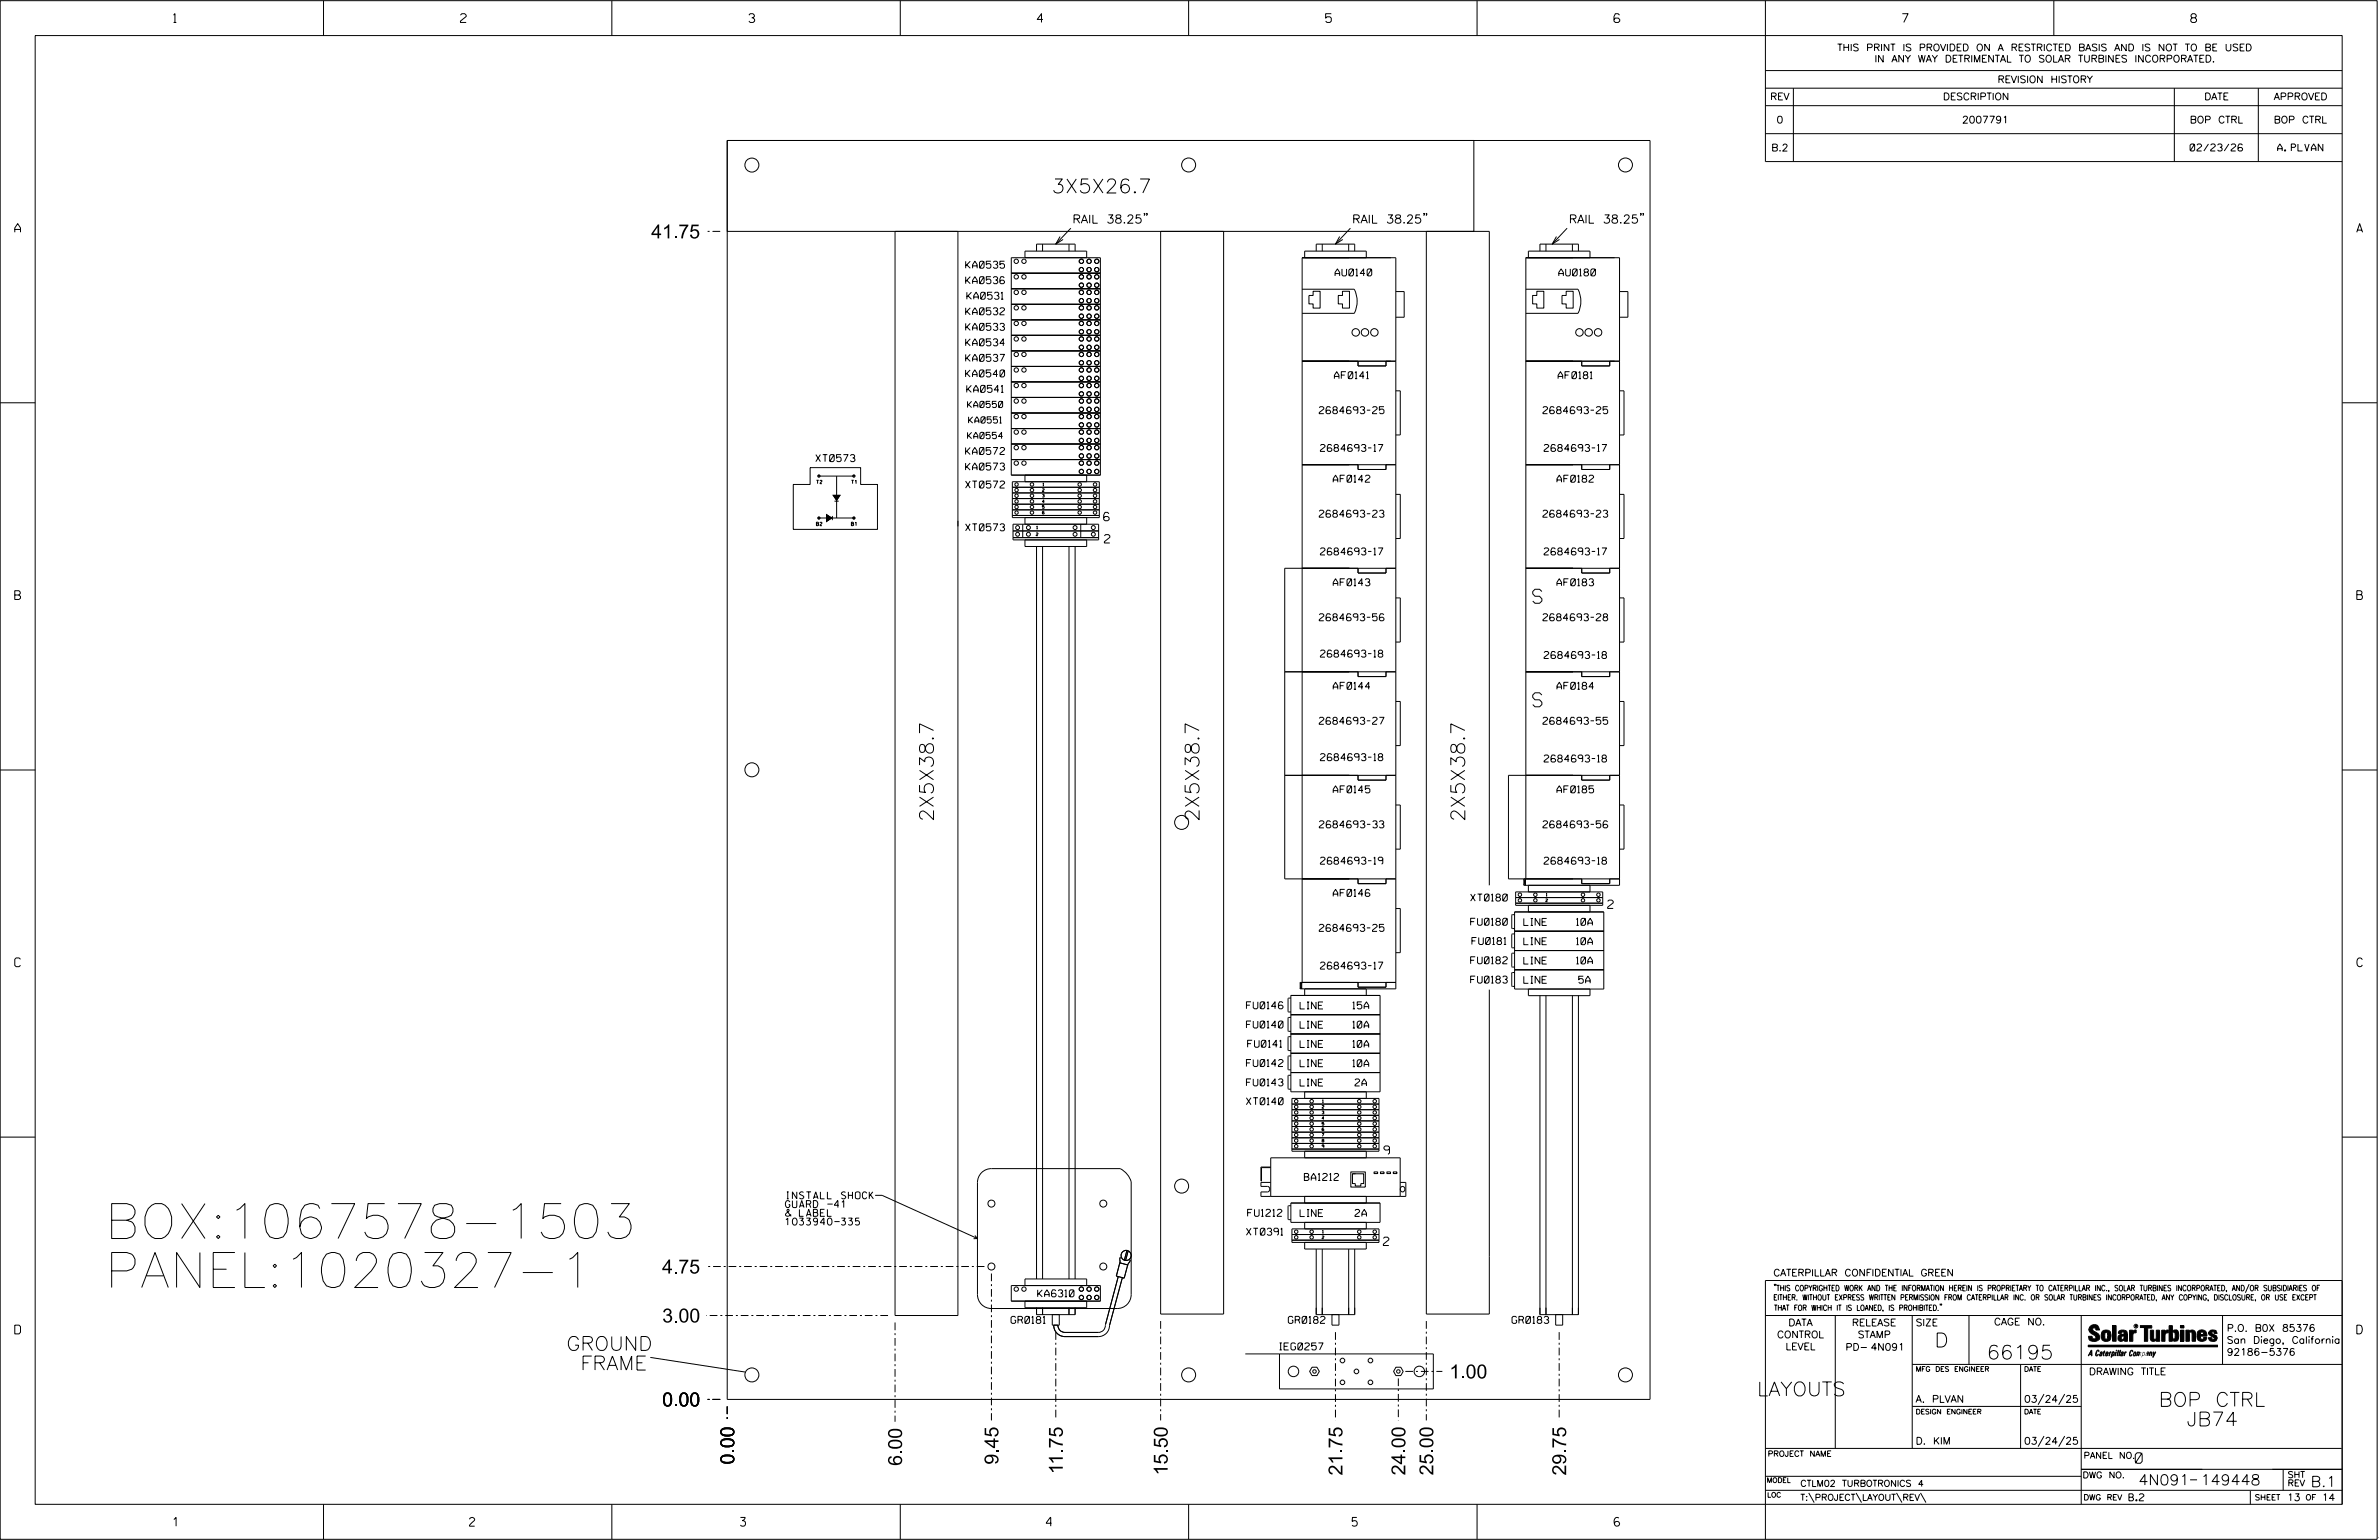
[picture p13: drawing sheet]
<svg xmlns="http://www.w3.org/2000/svg" width="864mm" height="559mm" viewBox="0 0 864 559" stroke-linecap="round" stroke-linejoin="round" font-family="sans-serif">
<defs><g id="words">
<g font-size="12.7">
<text x="38.1" y="449.4">BOX:1067578-1503</text>
<text x="38.1" y="467.2">PANEL:1020327-1</text>
</g>
<g font-size="5.1">
<text x="381.8" y="70">3X5X26.7</text>
<text x="236.4" y="86.5">41.75</text>
<text x="556.4" y="218.9">S</text>
<text x="556.4" y="256.5">S</text>
<text x="338.9" y="298.2" transform="rotate(-90 338.9 298.2)">2X5X38.7</text>
<text x="435.3" y="298.2" transform="rotate(-90 435.3 298.2)">2X5X38.7</text>
<text x="531.7" y="298.2" transform="rotate(-90 531.7 298.2)">2X5X38.7</text>
<text x="240.3" y="462.1">4.75</text>
<text x="240.4" y="479.9">3.00</text>
<text x="205.6" y="490">GROUND</text>
<text x="702.3" y="488.8">D</text>
<text x="207.6" y="497.1">FRAME</text>
<text x="721.2" y="493.2">66195</text>
<text x="526.1" y="500.2">1.00</text>
<text x="637.8" y="506.5">LAYOUTS</text>
<text x="240.4" y="510.3">0.00</text>
<text x="783.7" y="510.3">BOP CTRL</text>
<text x="793.8" y="517.4">JB74</text>
<text x="266.5" y="531.4" transform="rotate(-90 266.5 531.4)">0.00</text>
<text x="327.4" y="531.9" transform="rotate(-90 327.4 531.9)">6.00</text>
<text x="362.4" y="531.5" transform="rotate(-90 362.4 531.5)">9.45</text>
<text x="385.8" y="534.9" transform="rotate(-90 385.8 534.9)">11.75</text>
<text x="423.9" y="535.3" transform="rotate(-90 423.9 535.3)">15.50</text>
<text x="487.3" y="535.4" transform="rotate(-90 487.3 535.4)">21.75</text>
<text x="510.2" y="535.3" transform="rotate(-90 510.2 535.3)">24.00</text>
<text x="520.3" y="535.3" transform="rotate(-90 520.3 535.3)">25.00</text>
<text x="568.5" y="535.4" transform="rotate(-90 568.5 535.4)">29.75</text>
</g>
<g font-size="3.8">
<text x="775.1" y="531">0</text>
<text x="776.3" y="538.9">4N091</text>
<text x="798.8" y="538.9">149448</text>
<text x="838.8" y="539.5">B.1</text>
</g>
<g font-size="3.2">
<text x="63" y="8.2">1</text>
<text x="167.2" y="8.2">2</text>
<text x="271.8" y="8.2">3</text>
<text x="376.5" y="8.2">4</text>
<text x="481.2" y="8.2">5</text>
<text x="690.6" y="8.2">7</text>
<text x="795.3" y="8.2">8</text>
<text x="5.4" y="84.3">A</text>
<text x="855.5" y="84.3">A</text>
<text x="5.4" y="217.5">B</text>
<text x="855.6" y="217.5">B</text>
<text x="5.4" y="350.8">C</text>
<text x="855.6" y="350.8">C</text>
<text x="5.4" y="484">D</text>
<text x="855.6" y="484">D</text>
<text x="62.8" y="553.8">1</text>
<text x="170.4" y="553.8">2</text>
<text x="268.8" y="553.8">3</text>
<text x="379.8" y="553.8">4</text>
<text x="490.8" y="553.8">5</text>
<text x="585.9" y="553.8">6</text>
</g>
<g font-size="3">
<text x="389.3" y="81">RAIL 38.25&quot;</text>
<text x="490.8" y="81">RAIL 38.25&quot;</text>
<text x="569.5" y="81">RAIL 38.25&quot;</text>
<text x="400.7" y="189">6</text>
<text x="400.9" y="197">2</text>
<text x="583.6" y="329.6">2</text>
<text x="502.4" y="418.9">9</text>
<text x="502.2" y="451.9">2</text>
</g>
<g font-size="2.5">
<text x="666.9" y="18.5">THIS PRINT IS PROVIDED ON A RESTRICTED BASIS AND IS NOT TO BE USED</text>
<text x="680.5" y="22.6">IN ANY WAY DETRIMENTAL TO SOLAR TURBINES INCORPORATED.</text>
<text x="725.1" y="30">REVISION HISTORY</text>
<text x="642.6" y="36.3">REV</text>
<text x="705.3" y="36.3">DESCRIPTION</text>
<text x="800.2" y="36.3">DATE</text>
<text x="825.4" y="36.3">APPROVED</text>
<text x="644.9" y="44.7">0</text>
<text x="712.2" y="44.7">2007791</text>
<text x="794.9" y="44.7">BOP CTRL</text>
<text x="825.4" y="44.7">BOP CTRL</text>
<text x="643" y="54.8">B.2</text>
<text x="795" y="54.8">02/23/26</text>
<text x="826.8" y="54.8">A. PLVAN</text>
<text x="350.6" y="97.3">KA0535</text>
<text x="484.7" y="100.1">AU0140</text>
<text x="565.9" y="100.1">AU0180</text>
<text x="350.6" y="103">KA0536</text>
<text x="351" y="108.6">KA0531</text>
<text x="350.6" y="114.2">KA0532</text>
<text x="350.6" y="119.9">KA0533</text>
<text x="350.6" y="125.5">KA0534</text>
<text x="350.6" y="131.1">KA0537</text>
<text x="350.5" y="136.8">KA0540</text>
<text x="484.4" y="137.4">AF0141</text>
<text x="565.6" y="137.4">AF0181</text>
<text x="350.9" y="142.4">KA0541</text>
<text x="478.9" y="150.1">2684693-25</text>
<text x="560.1" y="150.1">2684693-25</text>
<text x="296.2" y="167.5">XT0573</text>
<text x="350.5" y="164.9">KA0572</text>
<text x="479.3" y="163.8">2684693-17</text>
<text x="560.5" y="163.8">2684693-17</text>
<text x="350.5" y="170.6">KA0573</text>
<text x="350.5" y="177.1">XT0572</text>
<text x="484" y="175">AF0142</text>
<text x="565.2" y="175">AF0182</text>
<text x="478.9" y="187.7">2684693-23</text>
<text x="560.1" y="187.7">2684693-23</text>
<text x="350.5" y="192.6">XT0573</text>
<text x="479.3" y="201.4">2684693-17</text>
<text x="560.5" y="201.4">2684693-17</text>
<text x="484" y="212.6">AF0143</text>
<text x="565.2" y="212.6">AF0183</text>
<text x="478.9" y="225.2">2684693-56</text>
<text x="560.1" y="225.2">2684693-28</text>
<text x="479.3" y="238.4">2684693-18</text>
<text x="560.5" y="239">2684693-18</text>
<text x="484" y="250.1">AF0144</text>
<text x="565.2" y="250.1">AF0184</text>
<text x="478.9" y="262.8">2684693-27</text>
<text x="560.1" y="262.8">2684693-55</text>
<text x="479.3" y="276">2684693-18</text>
<text x="560.5" y="276.5">2684693-18</text>
<text x="484" y="287.7">AF0145</text>
<text x="565.2" y="287.7">AF0185</text>
<text x="478.9" y="300.4">2684693-33</text>
<text x="560.1" y="300.4">2684693-56</text>
<text x="479.3" y="313.6">2684693-19</text>
<text x="560.5" y="313.6">2684693-18</text>
<text x="484" y="325.3">AF0146</text>
<text x="533.9" y="326.9">XT0180</text>
<text x="533.9" y="335.7">FU0180</text>
<text x="553.2" y="335.8">LINE</text>
<text x="572.3" y="335.8">10A</text>
<text x="478.9" y="338">2684693-25</text>
<text x="534.3" y="342.7">FU0181</text>
<text x="553.2" y="342.8">LINE</text>
<text x="572.3" y="342.8">10A</text>
<text x="479.3" y="351.7">2684693-17</text>
<text x="533.9" y="349.7">FU0182</text>
<text x="553.2" y="349.8">LINE</text>
<text x="572.3" y="349.8">10A</text>
<text x="533.9" y="356.7">FU0183</text>
<text x="553.2" y="356.8">LINE</text>
<text x="573.1" y="356.8">5A</text>
<text x="452.5" y="366">FU0146</text>
<text x="472" y="366.1">LINE</text>
<text x="491.1" y="366.1">15A</text>
<text x="452.5" y="373">FU0140</text>
<text x="472" y="373.1">LINE</text>
<text x="491.1" y="373.1">10A</text>
<text x="452.9" y="380">FU0141</text>
<text x="472" y="380.1">LINE</text>
<text x="491.1" y="380.1">10A</text>
<text x="452.5" y="387">FU0142</text>
<text x="472" y="387.1">LINE</text>
<text x="491.1" y="387.1">10A</text>
<text x="452.5" y="394">FU0143</text>
<text x="472" y="394.1">LINE</text>
<text x="491.9" y="394.1">2A</text>
<text x="452.4" y="400.9">XT0140</text>
<text x="473.5" y="428.3">BA1212</text>
<text x="285.1" y="435">INSTALL SHOCK</text>
<text x="285.1" y="441.4">&amp; LABEL</text>
<text x="285.1" y="438.2">GUARD -41</text>
<text x="452.9" y="441.4">FU1212</text>
<text x="472" y="441.4">LINE</text>
<text x="491.9" y="441.4">2A</text>
<text x="285.1" y="444.5">1033940-335</text>
<text x="452.5" y="448.2">XT0391</text>
<text x="643.8" y="463">CATERPILLAR CONFIDENTIAL GREEN</text>
<text x="376.7" y="470.6">KA6310</text>
<text x="367" y="480.2">GR0181</text>
<text x="467.7" y="480.2">GR0182</text>
<text x="548.9" y="480.2">GR0183</text>
<text x="645.1" y="485.5">CONTROL</text>
<text x="649.2" y="481.1">DATA</text>
<text x="672.3" y="481.1">RELEASE</text>
<text x="674.4" y="485.5">STAMP</text>
<text x="695.4" y="481.1">SIZE</text>
<text x="723.8" y="480.8">CAGE NO.</text>
<text x="808.4" y="483.1">P.O. B0X 85376</text>
<text x="464.5" y="489.8">IEG0257</text>
<text x="648.2" y="489.8">LEVEL</text>
<text x="669.9" y="490">PD- 4N091</text>
<text x="808.4" y="487.5">San Diego, California</text>
<text x="808.4" y="491.8">92186-5376</text>
<text x="758.3" y="498.9">DRAWING TITLE</text>
<text x="695.4" y="508.9">A. PLVAN</text>
<text x="734.8" y="508.9">03/24/25</text>
<text x="695.4" y="524.1">D. KIM</text>
<text x="734.8" y="524.1">03/24/25</text>
<text x="772.8" y="544.6">B.2</text>
<text x="830.2" y="544.6">13</text>
<text x="842.9" y="544.6">14</text>
</g>
<g font-size="2.3">
<text x="351.2" y="147.9">KA0550</text>
<text x="351.6" y="153.5">KA0551</text>
<text x="351.2" y="159.2">KA0554</text>
<text x="756.4" y="529.2">PANEL NO.</text>
<text x="653.5" y="539.4">CTLM02 TURBOTRONICS 4</text>
<text x="756" y="536.3">DWG NO.</text>
<text x="830.4" y="539.3">REV</text>
<text x="830.4" y="536.2">SHT</text>
<text x="653.5" y="544.5">T:\PROJECT\LAYOUT\REV\</text>
</g>
<g font-size="2">
<text x="643.8" y="468.4">&quot;THIS COPYRIGHTED WORK AND THE INFORMATION HEREIN IS PROPRIETARY TO CATERPILLAR INC., SOLAR TURBINES INCORPORATED, AND/OR SUBSIDIARIES OF</text>
<text x="643.8" y="471.8">EITHER. WITHOUT EXPRESS WRITTEN PERMISSION FROM CATERPILLAR INC. OR SOLAR TURBINES INCORPORATED, ANY COPYING, DISCLOSURE, OR USE EXCEPT</text>
<text x="644" y="475.6">THAT FOR WHICH IT IS LOANED, IS PROHIBITED.&quot;</text>
<text x="641.7" y="528.5">PROJECT NAME</text>
<text x="756.3" y="544.3">DWG REV</text>
<text x="818.5" y="544.3">SHEET</text>
<text x="836.9" y="544.3">OF</text>
</g>
<g font-size="1.8">
<text x="695.4" y="497.6">MFG DES ENGINEER</text>
<text x="734.8" y="497.6">DATE</text>
<text x="695.4" y="513.1">DESIGN ENGINEER</text>
<text x="734.8" y="513.1">DATE</text>
<text x="641.3" y="538">MODEL</text>
<text x="641.5" y="543.3">LOC</text>
</g>
<g font-size="1.3">
<text x="296.4" y="175.5">T2</text>
<text x="309.1" y="175.5">T1</text>
<text x="296.4" y="190.8">B2</text>
<text x="309.1" y="190.8">B1</text>
</g>
<g font-size="1">
<text x="378.4" y="178.3">2</text>
<text x="378.6" y="176.3">1</text>
<text x="378.4" y="180.4">3</text>
<text x="378.4" y="182.4">4</text>
<text x="378.4" y="184.5">5</text>
<text x="376.3" y="192">1</text>
<text x="378.4" y="186.5">6</text>
<text x="376.1" y="194.4">2</text>
<text x="561.1" y="327.2">2</text>
<text x="561.3" y="325.2">1</text>
<text x="480.1" y="400.1">1</text>
<text x="479.9" y="402.1">2</text>
<text x="479.9" y="404.2">3</text>
<text x="479.9" y="406.2">4</text>
<text x="479.9" y="408.3">5</text>
<text x="479.9" y="410.3">6</text>
<text x="479.9" y="414.4">8</text>
<text x="479.9" y="416.4">9</text>
<text x="479.9" y="449.5">2</text>
<text x="480.1" y="447.4">1</text>
</g>
<text font-size=".9" x="775.1" y="481.7">R</text>
</g></defs>
<g fill="none" stroke="#000" stroke-width=".36">
<path d="M.1 .2h862.8v558.4h-862.8zM12.8 12.9h837.4v533h-837.4zM117.4 .2v12.7M222.1 .2v12.7M326.8 .2v12.7M431.5 .2v12.7M536.2 .2v12.7M587.9 5.5l-.5-.5h-1l-.5 1v1.7l.5 .4h1l.6-.4v-.6l-.6-.5h-1l-.5 .5M640.9 .2v58.4h209.3M745.6 .2v12.7M640.9 25.6h209.3M640.9 32h209.3"/>
<path d="M640.9 38.3h209.3M651 32v26.6M789.3 32v26.6M819.8 32v26.6M264 51h271v33h-271zM264 51h335v456.8h-335zM640.9 48.5h209.3M415.6 77.5h-.3h.3l-.3 .7M416.5 77.5h-.4h.4l-.4 .7M517.1 77.5h-.3h.3l-.3 .7M517.9 77.5h-.2h.2l-.2 .7M595.8 77.5h-.3h.3l-.3 .7"/>
<path d="M596.6 77.5h-.3h.3l-.3 .7M324.9 84h22.8v393.3h-22.8zM367.1 93.5h32.4v78.9h-32.4zM367.1 99.1h32.4M372.1 93.5v-2.4h22.4v2.4M376.3 91.1v-2.5h14v2.5M378.5 88.6v2.5M384.8 85.8l-1.5 2.8 2.6-1.7M388.1 88.6v2.5M388.7 82.8l-5.4 5.8M421.3 84h22.9v392.8h-22.9zM473.6 93.5v-2.4h22.4v2.4"/>
<path d="M477.8 91.1v-2.5h14v2.5M480 88.6v2.5M486.3 85.8l-1.5 2.8 2.6-1.7M489.6 88.6v2.5M490.2 82.8l-5.4 5.8M554.8 93.5v-2.4h22.4v2.4M559 91.1v-2.5h14v2.5M561.2 88.6v2.5M565 85.8l-1.5 2.8 2.6-1.7M568.9 82.8l-5.4 5.8M570.8 88.6v2.5M367.1 110.4h32.4"/>
<path d="M367.1 104.8h32.4M367.1 116.1h32.4M472.7 105h18.9a9.9 9.9 0 0 1 0 8.7h-18.9M476.7 105.7h2.5v6.1h-2.5v-1.5h-1.5v-3.1h1.5zM487.3 105.7h2.6v6.1h-2.6v-1.5h-1.5v-3.1h1.5zM506.7 105.8h3v9.3h-3M553.9 105h18.9a9.9 9.9 0 0 1 0 8.7h-18.9M557.9 105.7h2.5v6.1h-2.5v-1.5h-1.5v-3.1h1.5zM568.5 105.7h2.6v6.1h-2.6v-1.5h-1.5v-3.1h1.5zM587.9 105.8h3v9.3h-3M367.1 121.7h32.4M367.1 127.3h32.4"/>
<path d="M367.1 133h32.4M367.1 138.6h32.4M472.7 131.1h34M493 131.1v1.7h10.1v-1.7M553.9 131.1h34M574.2 131.1v1.7h10.1v-1.7M.1 146.2h12.7M367.1 144.2h32.4M367.1 149.9h32.4M367.1 155.5h32.4M506.7 141.8h1.6v16h-1.6M587.9 141.8h1.6v16h-1.6"/>
<path d="M850.2 146.2h12.7M294.1 169.7h18.3v6.1h6.1v16.3h-30.5v-16.3h6.1zM297.6 172.8h12.1M303.7 172.8v15.2M367.1 166.8h32.4M367.1 161.1h32.4M367.5 174.8h31.6v13h-31.6zM367.5 178.9h31.6M367.5 176.8h31.6M372.1 172.4v2.4M394.5 172.4v2.4M472.7 168.6h34"/>
<path d="M493 168.6v1.8h10.1v-1.8M506.7 179.4h1.6v16h-1.6M553.9 168.6h34M574.2 168.6v1.8h10.1v-1.8M587.9 179.4h1.6v16h-1.6M297.6 188h12.1M302.2 187.2v1.5M302.9 181.9h1.5M367.5 187h31.6M367.5 180.9h31.6M367.5 183h31.6M367.5 185h31.6"/>
<path d="M367.7 190.2h31.1v5.7h-31.1zM367.7 195.1h31.1M367.7 192.7h31.1M371.3 190.2v4.9M372.1 187.8v2.4M372.1 195.9v2.4h22.4v-2.4M376.3 198.3v265.8M378.5 198.3v265.8M388.1 198.3v265.8M390.3 198.3v265.8M392.3 190.2v4.9M394.5 187.8v2.4"/>
<path d="M493 206.2v1.7h10.1v-1.7M506.7 217h1.6v16h-1.6M506.7 206.2h-40.3v112.7h40.3M553.9 206.2h34M574.2 206.2v1.7h10.1v-1.7M587.9 217h1.6v16h-1.6M466.4 243.8h40.3M493 243.8v1.7h10.1v-1.7M506.7 254.5h1.6v16h-1.6M553.9 243.8h34M574.2 243.8v1.7h10.1v-1.7M587.9 254.5h1.6v16h-1.6"/>
<path d="M.1 279.4h12.7M850.2 279.4h12.7M466.4 281.3h40.3M493 281.3v1.8h10.1v-1.8M506.7 292.1h1.6v16h-1.6M574.2 281.3v1.8h10.1v-1.8M587.9 281.3h-40.3v37.6h40.3M587.9 292.1h1.6v16h-1.6M493 318.9v1.7h10.1v-1.7M553.2 318.9l.6 2.3v-2.3l-.6 2.3zM553.9 318.9v-225.4h34v227.7h-34.7M574.2 318.9v1.7h10.1v-1.7"/>
<path d="M506.7 329.7h1.6v16h-1.6M540.6 321.2v-237.2h-22.8v392.8h22.8v-117.7M549.8 331.9l-1 .2v4.6l1 .2M549.8 338.9l-1 .2v4.6l1 .2M549.8 330.9h32.4v28h-32.4zM549.8 337.9h32.4M550.2 327.7h31.6M550.2 323.6h31.6v4.9h-31.6zM550.2 325.7h31.6M554.8 321.2v2.4M554.8 328.5v2.4M577.2 321.2v2.4"/>
<path d="M577.2 328.5v2.4M472 356.5v2.3M472 356.5h34.7M472 356.5l.5 2.3v-2.3l-.5 2.3M472.7 356.5v-263h34v265.3h-34.7M473.6 358.8v2.4M493 356.5v1.7h10.1v-1.7M496 358.8v2.4M549.8 345.9l-1 .2v4.6l1 .2M549.8 352.9l-1 .2v4.6l1 .2M549.8 344.9h32.4M549.8 351.9h32.4"/>
<path d="M554.8 358.9v2.4h22.4v-2.4M467.8 369.2l-.2 .2v4.6l1 .2M467.8 376.2l-.2 .2v4.6l1 .2M467.8 362.2l-.2 .2v4.6l1 .2M467.8 369.2h.8M467.8 376.2h.8M467.8 362.2h.8M468.6 361.2h32.4v35h-32.4zM468.6 375.2h32.4M468.6 368.2h32.4M559 361.3v115.7h14v-115.7M561.2 361.3v115.7"/>
<path d="M570.8 361.3v115.7M467.8 383.2l-.2 .2v4.6l1 .2M467.8 390.2l-.2 .1v4.7l1 .2M467.8 383.2h.8M467.8 390.2h.8M468.6 382.2h32.4M468.6 389.2h32.4M469 398.6h31.6v19.1h-31.6zM473.6 396.2v2.4M496 396.2v2.4M.1 412.6h12.7M469 416.9h31.6"/>
<path d="M469 400.6h31.6M469 402.7h31.6M469 404.7h31.6M469 406.7h31.6M469 408.8h31.6M469 410.8h31.6M469 412.9h31.6M469 414.9h31.6M473.6 417.7v2.4M479.9 411.3h.7l-.5 1M496 417.7v2.4M850.2 412.6h12.7"/>
<path d="M317.7 433.7h2.5l34.6 15.7M356.3 425.5l1.9-1.2 1.7-.3h46.7a7.9 7.9 0 0 1 4 4.8v40.9a5.1 5.1 0 0 1-5 5.1h-45.7a5.1 5.1 0 0 1-5.1-5.1v-40.6l.5-2.2zM461.3 434.1v-14h47v14M461.3 429h-3.6v1.5h2.4a1.03 1.03 0 0 1 .8 1 1.03 1.03 0 0 1-.8 1h-2.4v1.6h52.6v-5.1h-2M461.3 423.5h-3.6v5.1h.2v-4.9h3.4M467.8 437.5l-.2 .2v4.6l1 .3M467.8 437.5h.8M468.6 436.5h32.4v7h-32.4zM473.6 434.1v2.4M490.4 425.2h5.2v5.5h-5.2zM491 425.9h4v3.6h-1v.9h-2v-.9h-1v-3.6h1.1M496 434.1v2.4"/>
<path d="M498.8 425.2h1.3v.6h-1.3zM501.1 425.2h1.3v.6h-1.3zM503.4 425.2h1.4v.6h-1.4zM505.8 425.2h1.3v.6h-1.3zM353.9 448.3l.9 1.1-1.4 .1M406.5 458.2l2.9 .8-1.3 4.8-2.9-.8zM406.7 456.2l-.2 2.2M409.1 453.7l-.9 3.5M409.5 453.9l-.9 3.5M410.3 457.1l-1 2.1M469 450h31.6M469 445.9h31.6v4.9h-31.6z"/>
<path d="M469 448h31.6M473.6 443.5v2.4M477.8 453.2v23.8h14v-23.8M480 453.2v23.8M489.6 453.2v23.8M496 450.8v2.4h-22.4v-2.4M496 443.5v2.4M367.1 466.5h32.4v5.6h-32.4zM372.1 466.5v-2.4h22.4v2.4M376.3 474.5v2.5h14v-2.5M378.5 474.5v2.5M382 477v3.8h2.5v-3.8"/>
<path d="M388.1 474.5v2.5M394.5 472.1v2.4h-22.4v-2.4M405.9 463.2l-4.6 17.4a2.69 2.69 0 0 1-2.6 2.9h-12.1a2.53 2.53 0 0 1-2.6-2.7M407.4 463.6l-4.6 17.3a4 4 0 0 1-4.1 4.1h-12.1a4.1 4.1 0 0 1-4.1-4.2M483.5 477v3.8h2.6v-3.8M564.7 477v3.8h2.6v-3.8M640.9 477.3h209.3M644.2 466.1l-.1 .4M644.7 466.1l-.2 .4M666.2 477.3v48.3M694.2 477.3v48.3M704.4 473.3l-.1 .4"/>
<path d="M704.8 473.3l-.1 .4M714.8 477.3v17.8M755.5 477.3v68.6M806.8 477.3v17.8M816.5 466l-1.4 3.1M850.2 464.6h-209.3v94M850.2 464.8v81.1M236.1 492.5l34.5 5.4M452 491.3h68.3v12.7h-55.8v-12.7M476.3 496.1h1.7l.9 1.5-.9 1.5h-1.7l-.9-1.5zM506.7 496.1h1.8l.9 1.5-.9 1.5h-1.8l-.8-1.5zM694.2 495.1h156"/>
<path d="M733.5 495.1v30.5M758.6 481.4a2.02 2.02 0 0 1 3.1-.1l.5 1.3h-1.3l-.2-.6-.4-.2-.6 .1-.1 .4 .4 .7a2.46 2.46 0 0 1 2.2 2.9 2.83 2.83 0 0 1-3.8 .3l-.3-1.3h1.3l.2 .7 .6 .3 .5-.2 .2-.5-.4-.6-1.9-1.2-.4-.9zM759.2 491.3h-.7l.7-1.2v1.9h.2l-.1-2.1-1.3 2.1 .5-.5h.7M761.3 490l.3-.2 .4 .3-.1 .3-.3-.4-.4 .3-.3 1.6h.4l.4-.5-.3 .6-.4 .1-.3-.4zM762.6 490.6l.5-.1-.1 1.4h-.9a.74 .74 0 0 1 .9-.8l-.3 .7-.5 .1 .2-.5 .6-.2v-.5l-.7 .2zM763 483.2a2.17 2.17 0 0 1 3.1 0l.3 1.4-.3 1.5a2.17 2.17 0 0 1-3.1 0l-.3-1.5zM763.6 490.5l.4-.4 .2 .6h-.3l-.3 .9 .2 .4-.3-.1zM764.1 483.7l.5-.4 .4 .3v2.2l-.4 .2-.5-.2zM764.6 491.1l.6 .2v-.7l-.4-.1-.4 .6-.1 .8h.6M764.6 491.1l-.1 .8h.4M764.6 482.6v.8M764.8 490.7l.4 .1v.3h-.6z"/>
<path d="M765 491.5l-.1 .4zM766 490.5l-.5 1.5zM766 490.8l.4-.3-.4 .4M766.9 481h1.3v5.7h-1.3zM767 490.8l.5 .1-.3 .8-.4 .2zM767.3 490.5h-.5l-.5 2M767.3 490.5a.8 .8 0 0 1 .2 1 .8 .8 0 0 1-.9 .4l-.1 .6M767.3 490.5l-.1 .2M768.1 490.5l-.4 1.5zM768.2 489.9h.3l-.1 .2h-.2zM769 489.9l-.5 2.1zM769.7 489.9l-.6 2.1z"/>
<path d="M770.1 491.4l.5-.3-.5 .8zM770.4 491.9h.1M770.6 491.1l.1-.4-.7 .2 .1-.3 .6-.1 .2 .3-.5 1.1M770.6 491.1a.74 .74 0 0 0-.8 .8h.6M771 484.8h-.7l-.3 .6 .4 .7 .5-.3 .1-2.4h-.8l-.1 .4h-1.2a1.71 1.71 0 0 1 1.8-1.3 1.71 1.71 0 0 1 1.6 1.4v2.8h-1.1l-.1-.6M771 484.2l-1.5 .1a1.41 1.41 0 0 0 0 2.4l.5 .1 1.1-.7M771.2 486.1h-.1M771.4 490.5l.1 .3 .4-.3-.9 1.5zM771.5 490.8h.1M773 482.7h1.2v.5l.5-.5 .7-.1v1h-.6l-.5 .4-.1 2.7h-1.2zM773.3 490.3l.6-.4 .4 .2-.1 .4-.3-.4a1.28 1.28 0 0 0-.5 1.8l.6-.4-.1 .4-.8 .1zM774.7 490.8l.5-.3a.88 .88 0 0 1 .2 .9 .88 .88 0 0 1-.7 .7l-.2-.2z"/>
<path d="M774.8 490.9h.5l-.3 1h-.3l-.2-.2zM775.2 490.5l-.1 .2M776.8 481h4.3v.9h-1.5v4.8h-1.3M776.8 490.6l-.8 .2v-.3l-.4 1.5 .8-1.3v1.3l.3-1.2M779.3 491.1h.4M779.6 490.5h.3l-.3 1.4M779.6 490.7h.2l-.1 .4M779.7 491.1l-.1 .4M779.7 491.1l-.4 .2M780.1 492l.4-1.5 .1 .3 .3-.3 .3 .2-.3 1.3v-1.3l-.7 1.3M780.6 482.7h1.2v2.7l.1 .4 .4 .3 .4-.7v-2.7h1.2l.1 4h-1.3v-.5l-1.1 .6-.7-.3-.3-.7zM781.6 492.5l1-2-.8 1.3-.2-1.3-.2 2"/>
<path d="M784.7 482.7h1.2v.5l.5-.5 .7-.1v1h-.5l-.6 .4-.1 2.7h-1.2zM787.4 481h1.2v2a1.4 1.4 0 0 1 2.2 .2l.1 1.4-.4 1.9-1.5 .1-.4-.5v-1l.5 .9 .5-.3v-2.1l-.5-.4-.5 .7v2.8h-1.2zM791.5 482.7h1.3v4h-1.3zM791.5 481h1.3v.9h-1.3zM793.5 482.7h1.3v.4l.7-.5 1.1 .2 .4 .6v3.3h-1.2l-.3-3.4-.7 .2v3.2h-1.3zM794.8 483.1h.1M797.7 483.2a1.92 1.92 0 0 1 2.4-.5 1.92 1.92 0 0 1 1 2.1h-2.3v.8l.6 .5 .5-.3v-.5h1.2a1.83 1.83 0 0 1-2.1 1.4 1.83 1.83 0 0 1-1.5-2.1zM798.8 484.2v.6M799.1 483.4h.6l.2 .8h-1.1zM804.6 482.9a1.84 1.84 0 0 0-2.9 .8 3.3 3.3 0 0 0 2.2 1.9l-.5 .5-.4-.3-.1-.4h-1.2l.1 .6a1.92 1.92 0 0 0 2.9 .4M804.9 483.8h-1.2l-.2-.6-.5 .1-.1 .3 .1 .3 1.8 .9M805.1 488.1h-47.1v.6h47.1"/>
<path d="M694.2 510.3h61.3M742 505.8l-2.2 3.9M749.5 505.8l-2.2 3.9M640.9 525.6h209.2M640.9 535.7h114.6M742 521.1l-2.2 3.8M749.5 521.1l-2.2 3.8M755.5 533.2h94.7M795 537h2.6M828.8 533.2v7.6M117.4 545.9v12.7M222.1 545.9v12.7"/>
<path d="M326.8 545.9v12.7M431.5 545.9v12.7M536.2 545.9v12.7M640.9 540.8h209.3M656.6 541.7l2 3.5M673.8 541.7l1.9 3.5M688.4 541.7l2 3.5M697.2 541.7l1.9 3.5M816.9 541v4.9M863.5 558h.1"/>
<circle cx="272.9" cy="59.9" r="2.54"/>
<circle cx="431.5" cy="59.9" r="2.54"/>
<circle cx="590.1" cy="59.9" r="2.54"/>
<circle cx="368.9" cy="94.8" r=".79"/>
<circle cx="371.7" cy="94.8" r=".79"/>
<circle cx="392.6" cy="97.8" r=".79"/>
<circle cx="392.6" cy="94.8" r=".79"/>
<circle cx="395.3" cy="94.8" r=".79"/>
<circle cx="395.3" cy="97.8" r=".79"/>
<circle cx="398.1" cy="97.8" r=".79"/>
<circle cx="398.1" cy="94.8" r=".79"/>
<circle cx="368.9" cy="106.1" r=".8"/>
<circle cx="368.9" cy="111.7" r=".79"/>
<circle cx="368.9" cy="117.3" r=".8"/>
<circle cx="368.9" cy="100.5" r=".8"/>
<circle cx="371.7" cy="106.1" r=".8"/>
<circle cx="371.7" cy="111.7" r=".79"/>
<circle cx="371.7" cy="117.3" r=".8"/>
<circle cx="371.7" cy="100.5" r=".8"/>
<circle cx="392.6" cy="109.1" r=".8"/>
<circle cx="392.6" cy="106.1" r=".8"/>
<circle cx="392.6" cy="111.7" r=".79"/>
<circle cx="392.6" cy="114.7" r=".79"/>
<circle cx="392.6" cy="103.5" r=".8"/>
<circle cx="392.6" cy="117.3" r=".8"/>
<circle cx="392.6" cy="100.5" r=".8"/>
<circle cx="395.3" cy="106.1" r=".8"/>
<circle cx="395.3" cy="109.1" r=".8"/>
<circle cx="395.3" cy="111.7" r=".79"/>
<circle cx="395.3" cy="114.7" r=".79"/>
<circle cx="395.3" cy="103.5" r=".8"/>
<circle cx="395.3" cy="117.3" r=".8"/>
<circle cx="395.3" cy="100.5" r=".8"/>
<circle cx="398.1" cy="106.1" r=".8"/>
<circle cx="398.1" cy="109.1" r=".8"/>
<circle cx="398.1" cy="114.7" r=".79"/>
<circle cx="398.1" cy="111.7" r=".79"/>
<circle cx="398.1" cy="117.3" r=".8"/>
<circle cx="398.1" cy="103.5" r=".8"/>
<circle cx="398.1" cy="100.5" r=".8"/>
<circle cx="368.9" cy="128.6" r=".79"/>
<circle cx="368.9" cy="134.2" r=".79"/>
<circle cx="368.9" cy="123" r=".8"/>
<circle cx="368.9" cy="139.9" r=".8"/>
<circle cx="371.7" cy="128.6" r=".79"/>
<circle cx="371.7" cy="134.3" r=".79"/>
<circle cx="371.7" cy="123" r=".8"/>
<circle cx="371.7" cy="139.9" r=".8"/>
<circle cx="392.6" cy="131.6" r=".79"/>
<circle cx="392.6" cy="128.6" r=".79"/>
<circle cx="392.6" cy="137.3" r=".79"/>
<circle cx="392.6" cy="134.3" r=".79"/>
<circle cx="392.6" cy="126" r=".8"/>
<circle cx="392.6" cy="123" r=".8"/>
<circle cx="392.6" cy="120.4" r=".8"/>
<circle cx="392.6" cy="139.9" r=".8"/>
<circle cx="395.3" cy="137.3" r=".79"/>
<circle cx="395.3" cy="131.6" r=".79"/>
<circle cx="395.3" cy="134.3" r=".79"/>
<circle cx="395.3" cy="128.6" r=".79"/>
<circle cx="395.3" cy="139.9" r=".8"/>
<circle cx="395.3" cy="123" r=".8"/>
<circle cx="395.3" cy="120.4" r=".8"/>
<circle cx="395.3" cy="126" r=".8"/>
<circle cx="398.1" cy="131.6" r=".79"/>
<circle cx="398.1" cy="128.6" r=".79"/>
<circle cx="398.1" cy="137.3" r=".79"/>
<circle cx="398.1" cy="134.3" r=".79"/>
<circle cx="398.1" cy="123" r=".8"/>
<circle cx="398.1" cy="120.4" r=".8"/>
<circle cx="398.1" cy="126" r=".8"/>
<circle cx="398.1" cy="139.9" r=".8"/>
<circle cx="492.1" cy="120.6" r="1.35"/>
<circle cx="495.5" cy="120.6" r="1.35"/>
<circle cx="498.9" cy="120.6" r="1.35"/>
<circle cx="573.4" cy="120.6" r="1.35"/>
<circle cx="576.7" cy="120.6" r="1.35"/>
<circle cx="580.1" cy="120.6" r="1.35"/>
<circle cx="368.9" cy="145.5" r=".81"/>
<circle cx="368.9" cy="151.1" r=".79"/>
<circle cx="368.9" cy="156.8" r=".8"/>
<circle cx="371.7" cy="145.5" r=".81"/>
<circle cx="371.7" cy="151.1" r=".79"/>
<circle cx="371.7" cy="156.8" r=".8"/>
<circle cx="392.5" cy="145.5" r=".81"/>
<circle cx="392.6" cy="148.6" r=".8"/>
<circle cx="392.6" cy="154.2" r=".79"/>
<circle cx="392.6" cy="151.1" r=".79"/>
<circle cx="392.6" cy="142.9" r=".8"/>
<circle cx="392.6" cy="159.8" r=".8"/>
<circle cx="392.6" cy="156.8" r=".8"/>
<circle cx="395.3" cy="145.5" r=".81"/>
<circle cx="395.3" cy="148.6" r=".8"/>
<circle cx="395.3" cy="151.1" r=".79"/>
<circle cx="395.3" cy="154.2" r=".79"/>
<circle cx="395.3" cy="159.8" r=".8"/>
<circle cx="395.3" cy="156.8" r=".8"/>
<circle cx="395.3" cy="142.9" r=".8"/>
<circle cx="398.1" cy="145.5" r=".81"/>
<circle cx="398.1" cy="148.6" r=".8"/>
<circle cx="398.1" cy="154.2" r=".79"/>
<circle cx="398.1" cy="151.1" r=".79"/>
<circle cx="398.1" cy="156.8" r=".8"/>
<circle cx="398.1" cy="142.9" r=".8"/>
<circle cx="398.1" cy="159.8" r=".8"/>
<circle cx="368.9" cy="162.4" r=".8"/>
<circle cx="368.9" cy="168" r=".79"/>
<circle cx="369" cy="177.8" r=".62"/>
<circle cx="369" cy="179.9" r=".62"/>
<circle cx="369" cy="175.8" r=".62"/>
<circle cx="371.7" cy="162.4" r=".8"/>
<circle cx="371.7" cy="168" r=".79"/>
<circle cx="374.6" cy="177.8" r=".64"/>
<circle cx="374.6" cy="175.8" r=".64"/>
<circle cx="374.6" cy="179.9" r=".64"/>
<circle cx="391.9" cy="177.8" r=".64"/>
<circle cx="391.9" cy="175.8" r=".64"/>
<circle cx="391.9" cy="179.9" r=".64"/>
<circle cx="392.6" cy="165.5" r=".8"/>
<circle cx="392.6" cy="162.4" r=".8"/>
<circle cx="392.6" cy="168" r=".79"/>
<circle cx="392.6" cy="171.1" r=".79"/>
<circle cx="395.3" cy="165.5" r=".8"/>
<circle cx="395.3" cy="162.4" r=".8"/>
<circle cx="395.3" cy="171.1" r=".79"/>
<circle cx="395.3" cy="168" r=".79"/>
<circle cx="397.5" cy="175.8" r=".64"/>
<circle cx="397.5" cy="177.8" r=".64"/>
<circle cx="397.5" cy="179.9" r=".64"/>
<circle cx="398.1" cy="165.5" r=".8"/>
<circle cx="398.1" cy="162.4" r=".8"/>
<circle cx="398.1" cy="171.1" r=".79"/>
<circle cx="398.1" cy="168" r=".79"/>
<circle cx="369" cy="181.9" r=".62"/>
<circle cx="369" cy="184" r=".62"/>
<circle cx="369" cy="186" r=".61"/>
<circle cx="369.4" cy="191.4" r=".71"/>
<circle cx="369.4" cy="193.9" r=".71"/>
<circle cx="373.3" cy="191.4" r=".73"/>
<circle cx="373.3" cy="193.9" r=".73"/>
<circle cx="374.6" cy="181.9" r=".64"/>
<circle cx="374.6" cy="184" r=".64"/>
<circle cx="374.6" cy="186" r=".63"/>
<circle cx="390.3" cy="191.4" r=".73"/>
<circle cx="390.3" cy="193.9" r=".73"/>
<circle cx="391.9" cy="184" r=".64"/>
<circle cx="391.9" cy="181.9" r=".64"/>
<circle cx="391.9" cy="186" r=".63"/>
<circle cx="396.9" cy="191.4" r=".72"/>
<circle cx="396.9" cy="193.9" r=".72"/>
<circle cx="397.5" cy="184" r=".64"/>
<circle cx="397.5" cy="181.9" r=".64"/>
<circle cx="397.5" cy="186" r=".63"/>
<circle cx="272.9" cy="279.3" r="2.54"/>
<circle cx="428.9" cy="298.4" r="2.54"/>
<circle cx="551.7" cy="324.7" r=".64"/>
<circle cx="551.8" cy="326.7" r=".63"/>
<circle cx="557.4" cy="324.7" r=".64"/>
<circle cx="557.4" cy="326.7" r=".63"/>
<circle cx="574.6" cy="324.7" r=".64"/>
<circle cx="574.6" cy="326.7" r=".63"/>
<circle cx="580.2" cy="324.7" r=".64"/>
<circle cx="580.3" cy="326.7" r=".63"/>
<circle cx="470.5" cy="399.6" r=".64"/>
<circle cx="476.1" cy="399.6" r=".64"/>
<circle cx="493.4" cy="399.6" r=".64"/>
<circle cx="499" cy="399.6" r=".64"/>
<circle cx="470.5" cy="407.7" r=".64"/>
<circle cx="470.5" cy="409.8" r=".64"/>
<circle cx="470.5" cy="411.8" r=".64"/>
<circle cx="470.5" cy="401.6" r=".64"/>
<circle cx="470.5" cy="405.7" r=".64"/>
<circle cx="470.5" cy="413.9" r=".64"/>
<circle cx="470.5" cy="415.9" r=".63"/>
<circle cx="470.5" cy="403.7" r=".63"/>
<circle cx="476.1" cy="409.8" r=".64"/>
<circle cx="476.1" cy="413.9" r=".64"/>
<circle cx="476.1" cy="401.6" r=".64"/>
<circle cx="476.1" cy="405.7" r=".64"/>
<circle cx="476.1" cy="411.8" r=".64"/>
<circle cx="476.1" cy="407.7" r=".64"/>
<circle cx="476.1" cy="415.9" r=".63"/>
<circle cx="476.2" cy="403.7" r=".63"/>
<circle cx="493.4" cy="409.8" r=".64"/>
<circle cx="493.4" cy="405.7" r=".64"/>
<circle cx="493.4" cy="401.6" r=".64"/>
<circle cx="493.4" cy="411.8" r=".64"/>
<circle cx="493.4" cy="413.9" r=".64"/>
<circle cx="493.4" cy="407.7" r=".64"/>
<circle cx="493.4" cy="415.9" r=".63"/>
<circle cx="493.4" cy="403.7" r=".63"/>
<circle cx="499" cy="411.8" r=".64"/>
<circle cx="499" cy="405.7" r=".64"/>
<circle cx="499" cy="407.7" r=".64"/>
<circle cx="499" cy="409.8" r=".64"/>
<circle cx="499" cy="401.6" r=".64"/>
<circle cx="499" cy="413.9" r=".64"/>
<circle cx="499" cy="415.9" r=".63"/>
<circle cx="499" cy="403.7" r=".63"/>
<circle cx="359.9" cy="436.7" r="1.27"/>
<circle cx="400.5" cy="436.7" r="1.27"/>
<circle cx="428.9" cy="430.4" r="2.54"/>
<circle cx="509.1" cy="431.6" r=".94"/>
<circle cx="359.9" cy="459.6" r="1.28"/>
<circle cx="400.5" cy="459.6" r="1.28"/>
<circle cx="408.8" cy="455.5" r="1.83"/>
<circle cx="470.5" cy="449" r=".64"/>
<circle cx="470.5" cy="446.9" r=".64"/>
<circle cx="476.1" cy="446.9" r=".64"/>
<circle cx="476.1" cy="449" r=".64"/>
<circle cx="493.4" cy="446.9" r=".64"/>
<circle cx="493.4" cy="449" r=".64"/>
<circle cx="499" cy="446.9" r=".64"/>
<circle cx="499" cy="449" r=".64"/>
<circle cx="368.9" cy="467.8" r=".79"/>
<circle cx="371.7" cy="467.8" r=".79"/>
<circle cx="392.6" cy="470.8" r=".79"/>
<circle cx="392.6" cy="467.8" r=".79"/>
<circle cx="395.3" cy="470.8" r=".79"/>
<circle cx="395.3" cy="467.8" r=".79"/>
<circle cx="398.1" cy="467.8" r=".79"/>
<circle cx="398.1" cy="470.8" r=".79"/>
<circle cx="272.9" cy="498.9" r="2.54"/>
<circle cx="431.5" cy="498.9" r="2.54"/>
<circle cx="469.5" cy="497.6" r="1.9"/>
<circle cx="477.2" cy="497.6" r=".63"/>
<circle cx="487.3" cy="493.7" r=".84"/>
<circle cx="492.4" cy="497.6" r=".84"/>
<circle cx="497.5" cy="493.7" r=".85"/>
<circle cx="507.6" cy="497.6" r=".63"/>
<circle cx="515.2" cy="497.6" r="1.9"/>
<circle cx="590.1" cy="498.9" r="2.54"/>
<circle cx="775.4" cy="481.2" r=".69"/>
<circle cx="487.3" cy="501.6" r=".84"/>
<circle cx="497.5" cy="501.6" r=".85"/>
</g>
<g fill="#000">
<path d="M302.2 179.6h3l-1.5 2.3zM299.9 186.4l2.3 1.6-2.3 1.5zM768.1 490.5l-.4 1.5zM768.2 489.9h.3l-.1 .2h-.2zM769 489.9l-.5 2.1zM769.7 489.9l-.6 2.1zM791.5 481h1.3v.9h-1.3zM791.5 482.7h1.3v4h-1.3zM758 488.1h47.1v.6h-47.1z"/>
<path d="M296.7 172.8h1.2a.62 .62 0 0 1-.6 .6 .62 .62 0 0 1-.6-.6z" fill-rule="evenodd"/>
<path d="M296.8 172.3l.7-.1 .4 .6h-1.2z" fill-rule="evenodd"/>
<path d="M309.4 172.8h1.2a.62 .62 0 0 1-.6 .6 .62 .62 0 0 1-.6-.6z" fill-rule="evenodd"/>
<path d="M309.5 172.3l.7-.1 .4 .6h-1.2z" fill-rule="evenodd"/>
<path d="M296.7 188h1.2a.62 .62 0 0 1-.6 .6 .62 .62 0 0 1-.6-.6z" fill-rule="evenodd"/>
<path d="M296.8 187.5l.7-.1 .4 .6h-1.2z" fill-rule="evenodd"/>
<path d="M309.4 188h1.2a.62 .62 0 0 1-.6 .6 .62 .62 0 0 1-.6-.6z" fill-rule="evenodd"/>
<path d="M309.5 187.5l.7-.1 .4 .6h-1.2z" fill-rule="evenodd"/>
<path d="M759.2 489.9l-1.2 2.1 .5-.5h.7v.5h.2zM759.2 490.1v1.2h-.7z" fill-rule="evenodd"/>
<path d="M758.6 481.4a2.02 2.02 0 0 1 3.1-.1l.5 1.3h-1.3l-.2-.6-.4-.2-.6 .1-.1 .4 .4 .7a2.46 2.46 0 0 1 2.2 2.9 2.83 2.83 0 0 1-3.8 .3l-.3-1.3h1.3l.2 .7 .6 .3 .5-.2 .2-.5-.4-.6-1.9-1.2-.4-.9z" fill-rule="evenodd"/>
<path d="M761.3 490l.3-.2 .4 .3-.1 .3-.3-.4-.4 .3-.3 1.6h.4l.4-.5-.3 .6-.4 .1-.3-.4z" fill-rule="evenodd"/>
<path d="M762.6 490.6l.5-.1-.1 1.4h-.9a.74 .74 0 0 1 .9-.8l-.6 .3-.2 .5 .5-.1 .3-.6v-.5l-.7 .2z" fill-rule="evenodd"/>
<path d="M763.6 490.5l.4-.4 .2 .6h-.3l-.3 .9 .2 .4-.3-.1z" fill-rule="evenodd"/>
<path d="M764.8 490.5l.5 .3-.1 .5h-.6l.6-.2v-.3l-.4-.1-.3 1.2h.4l.3-.4-.6 .6-.3-.2v-.4z" fill-rule="evenodd"/>
<path d="M763 483.2a2.17 2.17 0 0 1 3.1 0l.3 1.4-.3 1.5a2.17 2.17 0 0 1-3.1 0l-.3-1.5zM764.1 483.7v2.1l.5 .2 .4-.2v-2.2l-.4-.3z" fill-rule="evenodd"/>
<path d="M766 490.5v.3l.4-.1-.4 .2-.5 1.1z" fill-rule="evenodd"/>
<path d="M766.8 490.5l-.5 2 .3-.6a.71 .71 0 0 0 .9-.5 .71 .71 0 0 0-.4-.9zM767 490.8l.5 .1-.3 .8-.4 .2z" fill-rule="evenodd"/>
<path d="M766.9 481h1.3v5.7h-1.3z" fill-rule="evenodd"/>
<path d="M770.1 490.6l.6-.1 .2 .3-.4 1.2-.5 .1-.2-.5 .3-.5h.5l-.7 .5v.3l.4-.1 .4-.9-.5-.2-.2 .2z" fill-rule="evenodd"/>
<path d="M769.4 482.8l-.5 1h1.2l.1-.4h.8v.8l-1.5 .1a1.41 1.41 0 0 0 0 2.4l.5 .1 1.1-.7 .1 .6h1.1v-2.8a1.79 1.79 0 0 0-2.4-1.2zM770.3 484.8h.7l-.1 1-.5 .3-.4-.7z" fill-rule="evenodd"/>
<path d="M771.4 490.5l.1 .3 .4-.3-.9 1.5z" fill-rule="evenodd"/>
<path d="M773 482.7h1.2v.5l.5-.5 .7-.1v1h-.6l-.5 .4-.1 2.7h-1.2z" fill-rule="evenodd"/>
<path d="M773.3 490.3l.6-.4 .4 .2-.1 .4-.3-.4a1.28 1.28 0 0 0-.5 1.8l.6-.4-.3 .5h-.6z" fill-rule="evenodd"/>
<path d="M774.7 490.8l-.2 1.1h.7a.96 .96 0 0 0 0-1.4zM774.8 490.9h.5l-.1 .6-.5 .4-.2-.2z" fill-rule="evenodd"/>
<path d="M776 490.5v.3l.4-.3 .2 .3 .7-.2-.3 1.4v-1.3l-.6 1.3v-1.3l-.8 1.3z" fill-rule="evenodd"/>
<path d="M776.8 481h4.3v.9h-1.5v4.8h-1.3v-4.8h-1.5z" fill-rule="evenodd"/>
<path d="M777.9 490.5l-.5 2 .3-.6a.71 .71 0 0 0 .9-.5 .71 .71 0 0 0-.4-.9zM778.1 490.8l.3-.1 .1 .4-.5 .8-.2-.5z" fill-rule="evenodd"/>
<path d="M779.3 490.6l.6-.1-.3 1.5-.7-.1a.67 .67 0 0 1 .8-.8l-.6 .3-.1 .5 .4-.1 .4-.9-.4-.2-.3 .2z" fill-rule="evenodd"/>
<path d="M780.5 490.5l.1 .3 .3-.3 .3 .2-.3 1.3v-1.3l-.8 1.3z" fill-rule="evenodd"/>
<path d="M780.6 482.7h1.2v2.7l.1 .4 .4 .3 .4-.7v-2.7h1.2l.1 4h-1.3v-.5l-1.1 .6-.7-.3-.3-.7z" fill-rule="evenodd"/>
<path d="M781.6 490.5l.2 1.3 .8-1.3-1.2 2z" fill-rule="evenodd"/>
<path d="M784.7 482.7h1.2v.5l.5-.5 .7-.1v1h-.5l-.6 .4-.1 2.7h-1.2z" fill-rule="evenodd"/>
<path d="M787.4 481h1.2v2a1.4 1.4 0 0 1 2.2 .2l.1 1.4-.4 1.9-1.5 .1-.4-.5v-1l.5 .9 .5-.3v-2.1l-.5-.4-.5 .7v2.8h-1.2z" fill-rule="evenodd"/>
<path d="M793.5 482.7h1.3v.4a1.29 1.29 0 0 1 2.2 .3v3.3h-1.2l-.3-3.4-.7 .2v3.2h-1.3z" fill-rule="evenodd"/>
<path d="M797.7 483.2a1.92 1.92 0 0 1 2.4-.5 1.92 1.92 0 0 1 1 2.1h-2.3v.8l.6 .5 .5-.3v-.5h1.2a1.83 1.83 0 0 1-2.1 1.4 1.83 1.83 0 0 1-1.5-2.1zM799.1 483.4l-.3 .8h1.1l-.2-.8z" fill-rule="evenodd"/>
<path d="M801.9 483.2a1.94 1.94 0 0 1 3 .1v.5h-1.2l-.2-.6-.5 .1-.1 .3 .1 .3 1.8 .9a1.2 1.2 0 0 1 .1 1.3 1.2 1.2 0 0 1-1.2 .7l-1.6-.4-.4-1h1.2l.1 .4 .4 .3 .5-.5a3.3 3.3 0 0 1-2.2-1.9z" fill-rule="evenodd"/>
<circle cx="761.4" cy="492" r=".07"/>
<circle cx="762.2" cy="485.1" r=".07"/>
<circle cx="769.3" cy="492" r=".07"/>
<circle cx="773.1" cy="486.7" r=".07"/>
<circle cx="791.5" cy="486.7" r=".07"/>
<circle cx="791.5" cy="481" r=".07"/>
<circle cx="794.8" cy="486.7" r=".07"/>
</g>
<g fill="none" stroke="#000" stroke-width=".36" stroke-dasharray="2.8 1.1 .7 1.1" stroke-linecap="butt">
<path d="M261.4 84h-5M357.4 459.6h-101M322.4 477.3h-66M324.9 479.9v36M359.9 462.1v53.3M421.3 479.4v36M517.8 479.4v36M383.3 483.4v32M484.8 483.4v32M510.2 497.6h13.4M566 483.4v32M261.4 507.8h-5"/>
<path d="M264 510.3v5.1M507.6 500.2v15.2"/>
</g>
<use href="#words"/>
</svg>
